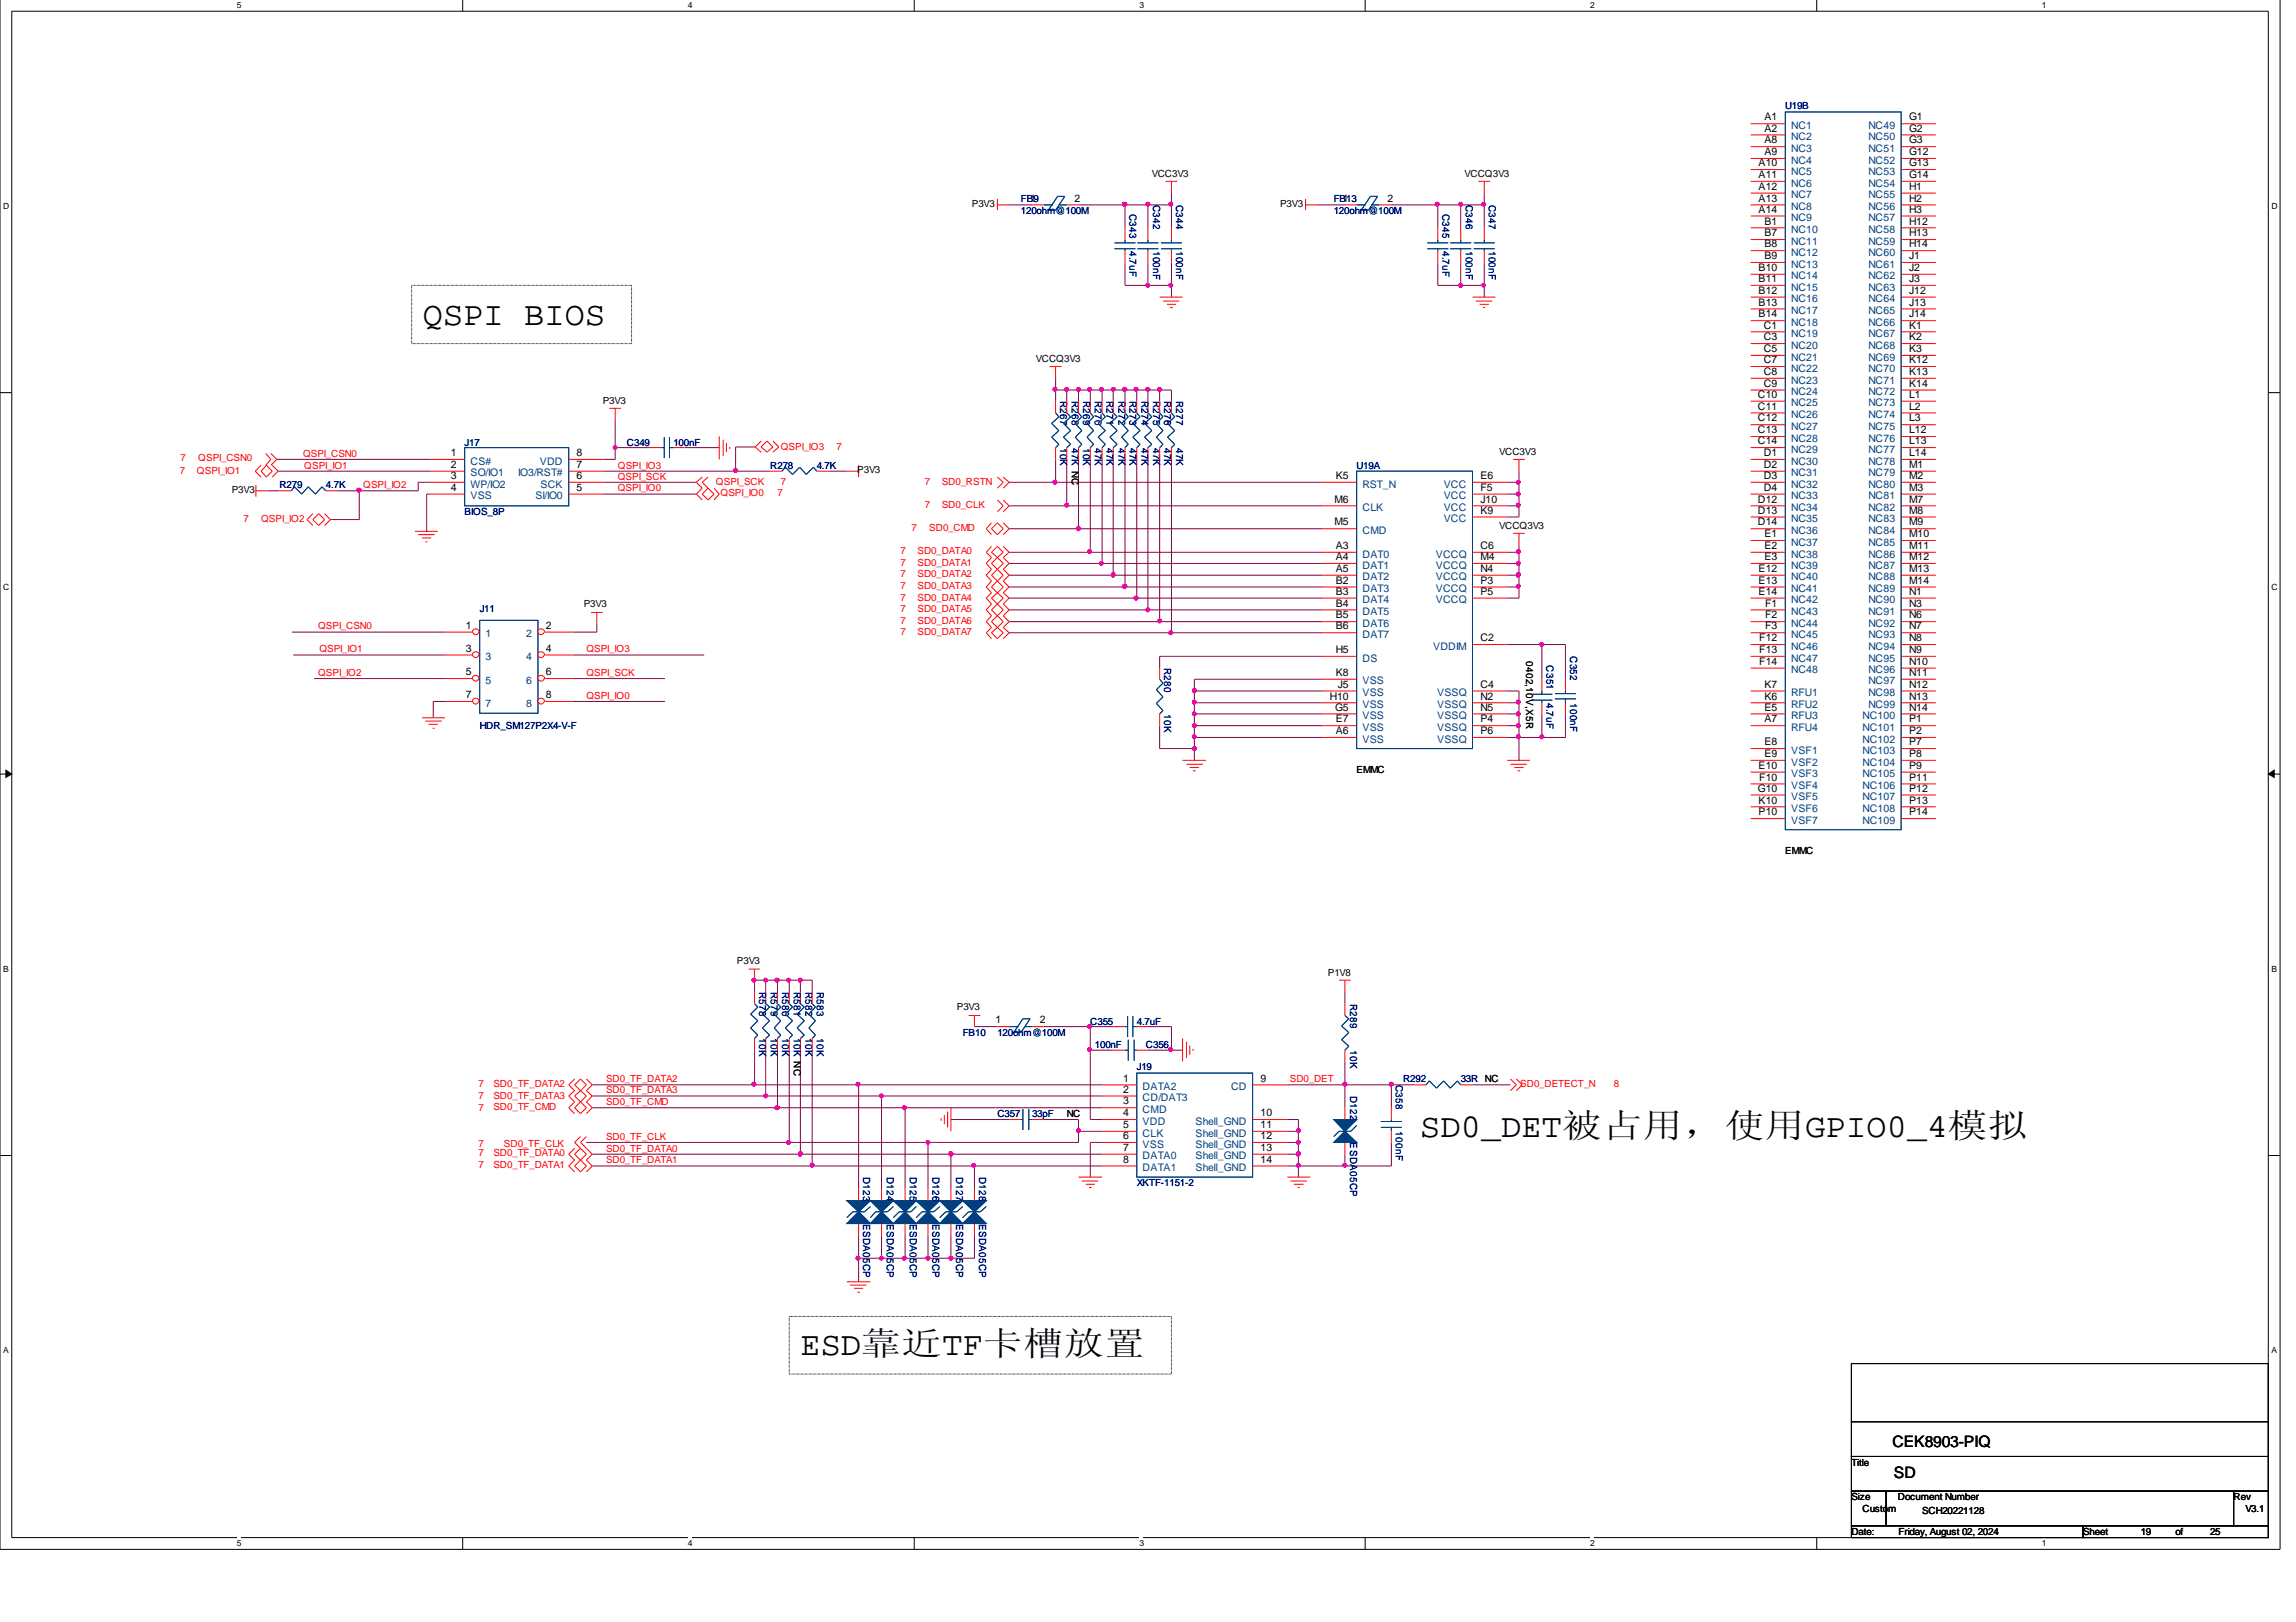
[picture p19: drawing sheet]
<svg xmlns="http://www.w3.org/2000/svg" width="297mm" height="210mm" viewBox="0 0 297 210" stroke-linecap="round" stroke-linejoin="round" font-family="sans-serif">
<defs><g id="words">
<g font-size="4.3">
<text x="54.7" y="42">QSPI BIOS</text>
<text x="183.7" y="147.1">SD0_DET被占用，使用GPIO0_4模拟</text>
<text x="103.5" y="175.4">ESD靠近TF卡槽放置</text>
</g>
<g font-size="2">
<text x="244.9" y="187.3">CEK8903-PIQ</text>
<text x="245" y="191.3">SD</text>
</g>
<g font-size="1.4">
<text x="228.3" y="15.6">A1</text>
<text x="228.3" y="17">A2</text>
<text x="247" y="15.6">G1</text>
<text x="247" y="17">G2</text>
<text x="227.5" y="21.5">A10</text>
<text x="227.5" y="23">A11</text>
<text x="228.3" y="18.6">A8</text>
<text x="228.3" y="20.1">A9</text>
<text x="247" y="18.6">G3</text>
<text x="247" y="20.1">G12</text>
<text x="247" y="21.5">G13</text>
<text x="247" y="23">G14</text>
<text x="133.3" y="26.1">1</text>
<text x="139" y="26.1">2</text>
<text x="179.5" y="26.1">2</text>
<text x="227.5" y="24.6">A12</text>
<text x="227.5" y="26.1">A13</text>
<text x="227.5" y="27.5">A14</text>
<text x="228.3" y="29.1">B1</text>
<text x="247" y="24.6">H1</text>
<text x="247" y="26.1">H2</text>
<text x="247" y="27.5">H3</text>
<text x="247" y="29.1">H12</text>
<text x="227.5" y="35.1">B10</text>
<text x="228.3" y="30.6">B7</text>
<text x="228.3" y="32">B8</text>
<text x="228.3" y="33.5">B9</text>
<text x="247" y="30.6">H13</text>
<text x="247" y="32">H14</text>
<text x="247" y="33.5">J1</text>
<text x="247" y="35.1">J2</text>
<text x="227.5" y="36.5">B11</text>
<text x="227.5" y="38">B12</text>
<text x="227.5" y="39.6">B13</text>
<text x="227.5" y="41.1">B14</text>
<text x="247" y="36.5">J3</text>
<text x="247" y="38">J12</text>
<text x="247" y="39.6">J13</text>
<text x="247" y="41.1">J14</text>
<text x="228.2" y="42.5">C1</text>
<text x="228.2" y="44">C3</text>
<text x="228.2" y="45.6">C5</text>
<text x="228.2" y="47">C7</text>
<text x="247" y="42.5">K1</text>
<text x="247" y="44">K2</text>
<text x="247" y="45.6">K3</text>
<text x="247" y="47">K12</text>
<text x="227.4" y="51.5">C10</text>
<text x="227.4" y="53">C11</text>
<text x="228.2" y="48.5">C8</text>
<text x="228.2" y="50.1">C9</text>
<text x="247" y="48.5">K13</text>
<text x="247" y="50.1">K14</text>
<text x="247" y="51.5">L1</text>
<text x="247" y="53">L2</text>
<text x="58.3" y="59">1</text>
<text x="74.6" y="59">8</text>
<text x="227.4" y="54.5">C12</text>
<text x="227.4" y="56.1">C13</text>
<text x="227.4" y="57.5">C14</text>
<text x="228.2" y="59">D1</text>
<text x="247" y="54.5">L3</text>
<text x="247" y="56.1">L12</text>
<text x="247" y="57.5">L13</text>
<text x="247" y="59">L14</text>
<text x="58.3" y="60.6">2</text>
<text x="58.3" y="62">3</text>
<text x="58.3" y="63.5">4</text>
<text x="74.6" y="63.5">5</text>
<text x="74.6" y="62">6</text>
<text x="74.6" y="60.6">7</text>
<text x="172.6" y="65">M6</text>
<text x="172.8" y="62">K5</text>
<text x="191.5" y="62">E6</text>
<text x="191.5" y="63.5">F5</text>
<text x="191.5" y="65">J10</text>
<text x="227.4" y="65">D12</text>
<text x="228.2" y="60.6">D2</text>
<text x="228.2" y="62">D3</text>
<text x="228.2" y="63.5">D4</text>
<text x="247" y="60.6">M1</text>
<text x="247" y="62">M2</text>
<text x="247" y="63.5">M3</text>
<text x="247" y="65">M7</text>
<text x="172.6" y="68">M5</text>
<text x="172.8" y="71">A3</text>
<text x="191.5" y="66.5">K9</text>
<text x="191.5" y="71">C6</text>
<text x="227.4" y="66.5">D13</text>
<text x="227.4" y="68">D14</text>
<text x="228.3" y="69.5">E1</text>
<text x="228.3" y="71">E2</text>
<text x="247" y="66.5">M8</text>
<text x="247" y="68">M9</text>
<text x="247" y="69.5">M10</text>
<text x="247" y="71">M11</text>
<text x="172.8" y="72.5">A4</text>
<text x="172.8" y="74">A5</text>
<text x="172.8" y="75.5">B2</text>
<text x="172.8" y="77">B3</text>
<text x="191.5" y="72.5">M4</text>
<text x="191.5" y="74">N4</text>
<text x="191.5" y="75.5">P3</text>
<text x="191.5" y="77">P5</text>
<text x="227.5" y="74">E12</text>
<text x="227.5" y="75.5">E13</text>
<text x="227.5" y="77">E14</text>
<text x="228.3" y="72.5">E3</text>
<text x="247" y="72.5">M12</text>
<text x="247" y="74">M13</text>
<text x="247" y="75.5">M14</text>
<text x="247" y="77">N1</text>
<text x="60.3" y="81.4">1</text>
<text x="70.6" y="81.4">2</text>
<text x="172.8" y="78.5">B4</text>
<text x="172.8" y="80">B5</text>
<text x="172.8" y="81.5">B6</text>
<text x="191.5" y="83">C2</text>
<text x="227.6" y="83">F12</text>
<text x="228.3" y="78.5">F1</text>
<text x="228.3" y="80">F2</text>
<text x="228.3" y="81.5">F3</text>
<text x="247" y="78.5">N3</text>
<text x="247" y="80">N6</text>
<text x="247" y="81.5">N7</text>
<text x="247" y="83">N8</text>
<text x="60.3" y="84.3">3</text>
<text x="60.3" y="87.4">5</text>
<text x="70.6" y="84.3">4</text>
<text x="70.6" y="87.4">6</text>
<text x="172.8" y="84.5">H5</text>
<text x="172.8" y="87.5">K8</text>
<text x="173.1" y="89">J5</text>
<text x="191.5" y="89">C4</text>
<text x="227.6" y="84.5">F13</text>
<text x="227.6" y="86">F14</text>
<text x="228.3" y="89">K7</text>
<text x="247" y="84.5">N9</text>
<text x="247" y="86">N10</text>
<text x="247" y="87.5">N11</text>
<text x="247" y="89">N12</text>
<text x="60.3" y="90.4">7</text>
<text x="70.6" y="90.4">8</text>
<text x="172" y="90.5">H10</text>
<text x="172.7" y="92">G5</text>
<text x="172.8" y="93.5">E7</text>
<text x="172.8" y="95">A6</text>
<text x="191.5" y="90.5">N2</text>
<text x="191.5" y="92">N5</text>
<text x="191.5" y="93.5">P4</text>
<text x="191.5" y="95">P6</text>
<text x="228.3" y="90.5">K6</text>
<text x="228.3" y="92">E5</text>
<text x="228.3" y="93.5">A7</text>
<text x="247" y="92">N14</text>
<text x="247" y="93.5">P1</text>
<text x="247" y="95">P2</text>
<text x="247" y="90.5">N13</text>
<text x="227.5" y="99.5">E10</text>
<text x="227.6" y="101">F10</text>
<text x="228.3" y="96.4">E8</text>
<text x="228.3" y="98">E9</text>
<text x="247" y="96.4">P7</text>
<text x="247" y="98">P8</text>
<text x="247" y="99.5">P9</text>
<text x="247" y="101">P11</text>
<text x="227.4" y="102.5">G10</text>
<text x="227.5" y="104">K10</text>
<text x="227.5" y="105.5">P10</text>
<text x="247" y="102.5">P12</text>
<text x="247" y="104">P13</text>
<text x="247" y="105.5">P14</text>
<text x="128.8" y="132.4">1</text>
<text x="134.5" y="132.4">2</text>
<text x="145.3" y="140">1</text>
<text x="145.3" y="141.4">2</text>
<text x="145.3" y="142.9">3</text>
<text x="163.1" y="140">9</text>
<text x="145.3" y="144.5">4</text>
<text x="145.3" y="146">5</text>
<text x="145.3" y="147.4">6</text>
<text x="145.3" y="148.9">7</text>
<text x="163.1" y="144.5">10</text>
<text x="163.1" y="146">11</text>
<text x="163.1" y="147.4">12</text>
<text x="163.1" y="148.9">13</text>
<text x="145.3" y="150.5">8</text>
<text x="163.1" y="150.5">14</text>
</g>
<g font-size="1.4" fill="#004080">
<text x="231.7" y="16.7">NC1</text>
<text x="241.7" y="16.7">NC49</text>
<text x="231.7" y="18.1">NC2</text>
<text x="231.7" y="19.7">NC3</text>
<text x="231.7" y="21.2">NC4</text>
<text x="231.7" y="22.6">NC5</text>
<text x="241.7" y="18.1">NC50</text>
<text x="241.7" y="19.7">NC51</text>
<text x="241.7" y="21.2">NC52</text>
<text x="241.7" y="22.6">NC53</text>
<text x="231.7" y="24.1">NC6</text>
<text x="231.7" y="25.7">NC7</text>
<text x="231.7" y="27.2">NC8</text>
<text x="231.7" y="28.6">NC9</text>
<text x="241.7" y="24.1">NC54</text>
<text x="241.7" y="25.7">NC55</text>
<text x="241.7" y="27.2">NC56</text>
<text x="241.7" y="28.6">NC57</text>
<text x="231.7" y="30.2">NC10</text>
<text x="231.7" y="31.7">NC11</text>
<text x="231.7" y="33.1">NC12</text>
<text x="231.7" y="34.6">NC13</text>
<text x="241.7" y="30.2">NC58</text>
<text x="241.7" y="31.7">NC59</text>
<text x="241.7" y="33.1">NC60</text>
<text x="241.7" y="34.6">NC61</text>
<text x="231.7" y="36.2">NC14</text>
<text x="231.7" y="37.6">NC15</text>
<text x="231.7" y="39.1">NC16</text>
<text x="231.7" y="40.7">NC17</text>
<text x="241.7" y="36.2">NC62</text>
<text x="241.7" y="37.6">NC63</text>
<text x="241.7" y="39.1">NC64</text>
<text x="241.7" y="40.7">NC65</text>
<text x="231.7" y="42.2">NC18</text>
<text x="231.7" y="43.6">NC19</text>
<text x="231.7" y="45.1">NC20</text>
<text x="231.7" y="46.7">NC21</text>
<text x="241.7" y="42.2">NC66</text>
<text x="241.7" y="43.6">NC67</text>
<text x="241.7" y="45.1">NC68</text>
<text x="241.7" y="46.7">NC69</text>
<text x="231.7" y="48.1">NC22</text>
<text x="231.7" y="49.6">NC23</text>
<text x="231.7" y="51.2">NC24</text>
<text x="231.7" y="52.6">NC25</text>
<text x="241.7" y="48.1">NC70</text>
<text x="241.7" y="49.6">NC71</text>
<text x="241.7" y="51.2">NC72</text>
<text x="241.7" y="52.6">NC73</text>
<text x="231.7" y="54.1">NC26</text>
<text x="231.7" y="55.6">NC27</text>
<text x="231.7" y="57.2">NC28</text>
<text x="231.7" y="58.6">NC29</text>
<text x="241.7" y="54.1">NC74</text>
<text x="241.7" y="55.6">NC75</text>
<text x="241.7" y="57.2">NC76</text>
<text x="241.7" y="58.6">NC77</text>
<text x="60.9" y="60.1">CS#</text>
<text x="60.9" y="61.7">SO/IO1</text>
<text x="60.9" y="63.1">WP/IO2</text>
<text x="60.9" y="64.6">VSS</text>
<text x="67.1" y="61.7">IO3/RST#</text>
<text x="69.3" y="64.6">SI/IO0</text>
<text x="69.8" y="60.1">VDD</text>
<text x="69.9" y="63.1">SCK</text>
<text x="176.3" y="63.1">RST_N</text>
<text x="186.8" y="63.1">VCC</text>
<text x="186.8" y="64.6">VCC</text>
<text x="231.7" y="60.1">NC30</text>
<text x="231.7" y="61.7">NC31</text>
<text x="231.7" y="63.1">NC32</text>
<text x="231.7" y="64.6">NC33</text>
<text x="241.7" y="60.1">NC78</text>
<text x="241.7" y="61.7">NC79</text>
<text x="241.7" y="63.1">NC80</text>
<text x="241.7" y="64.6">NC81</text>
<text x="176.3" y="66.1">CLK</text>
<text x="176.3" y="69.1">CMD</text>
<text x="186.8" y="66.1">VCC</text>
<text x="186.8" y="67.6">VCC</text>
<text x="231.7" y="66.1">NC34</text>
<text x="231.7" y="67.6">NC35</text>
<text x="231.7" y="69.1">NC36</text>
<text x="231.7" y="70.6">NC37</text>
<text x="241.7" y="66.1">NC82</text>
<text x="241.7" y="67.6">NC83</text>
<text x="241.7" y="69.1">NC84</text>
<text x="241.7" y="70.6">NC85</text>
<text x="176.3" y="72.2">DAT0</text>
<text x="176.3" y="73.6">DAT1</text>
<text x="176.3" y="75.1">DAT2</text>
<text x="176.3" y="76.6">DAT3</text>
<text x="185.8" y="72.2">VCCQ</text>
<text x="185.8" y="73.6">VCCQ</text>
<text x="185.8" y="75.1">VCCQ</text>
<text x="185.8" y="76.6">VCCQ</text>
<text x="231.7" y="72.2">NC38</text>
<text x="231.7" y="73.6">NC39</text>
<text x="231.7" y="75.1">NC40</text>
<text x="231.7" y="76.6">NC41</text>
<text x="241.7" y="72.2">NC86</text>
<text x="241.7" y="73.6">NC87</text>
<text x="241.7" y="75.1">NC88</text>
<text x="241.7" y="76.6">NC89</text>
<text x="62.8" y="82.5">1</text>
<text x="68.1" y="82.5">2</text>
<text x="176.3" y="78.1">DAT4</text>
<text x="176.3" y="79.6">DAT5</text>
<text x="176.3" y="81.1">DAT6</text>
<text x="176.3" y="82.6">DAT7</text>
<text x="185.8" y="78.1">VCCQ</text>
<text x="231.7" y="78.1">NC42</text>
<text x="231.7" y="79.6">NC43</text>
<text x="231.7" y="81.1">NC44</text>
<text x="231.7" y="82.6">NC45</text>
<text x="241.7" y="78.1">NC90</text>
<text x="241.7" y="79.6">NC91</text>
<text x="241.7" y="81.1">NC92</text>
<text x="241.7" y="82.6">NC93</text>
<text x="62.8" y="85.4">3</text>
<text x="62.8" y="88.5">5</text>
<text x="68.1" y="85.4">4</text>
<text x="68.1" y="88.5">6</text>
<text x="176.3" y="85.6">DS</text>
<text x="176.3" y="88.6">VSS</text>
<text x="185.4" y="84.1">VDDIM</text>
<text x="231.7" y="84.1">NC46</text>
<text x="231.7" y="85.6">NC47</text>
<text x="231.7" y="87.1">NC48</text>
<text x="241.7" y="84.1">NC94</text>
<text x="241.7" y="85.6">NC95</text>
<text x="241.7" y="87.1">NC96</text>
<text x="241.7" y="88.6">NC97</text>
<text x="62.8" y="91.5">7</text>
<text x="68.1" y="91.5">8</text>
<text x="176.3" y="90.1">VSS</text>
<text x="176.3" y="91.6">VSS</text>
<text x="176.3" y="93.1">VSS</text>
<text x="176.3" y="94.6">VSS</text>
<text x="185.9" y="90.1">VSSQ</text>
<text x="185.9" y="91.6">VSSQ</text>
<text x="185.9" y="93.1">VSSQ</text>
<text x="185.9" y="94.6">VSSQ</text>
<text x="231.7" y="90.1">RFU1</text>
<text x="231.7" y="91.6">RFU2</text>
<text x="231.7" y="93.1">RFU3</text>
<text x="231.7" y="94.6">RFU4</text>
<text x="241" y="93.1">NC100</text>
<text x="241" y="94.6">NC101</text>
<text x="241.7" y="90.1">NC98</text>
<text x="241.7" y="91.6">NC99</text>
<text x="176.3" y="96.1">VSS</text>
<text x="185.9" y="96.1">VSSQ</text>
<text x="231.7" y="97.6">VSF1</text>
<text x="231.7" y="99.1">VSF2</text>
<text x="231.7" y="100.6">VSF3</text>
<text x="241" y="96.1">NC102</text>
<text x="241" y="97.6">NC103</text>
<text x="241" y="99.1">NC104</text>
<text x="241" y="100.6">NC105</text>
<text x="231.7" y="102.1">VSF4</text>
<text x="231.7" y="103.6">VSF5</text>
<text x="231.7" y="105.1">VSF6</text>
<text x="231.7" y="106.6">VSF7</text>
<text x="241" y="102.1">NC106</text>
<text x="241" y="103.6">NC107</text>
<text x="241" y="105.1">NC108</text>
<text x="241" y="106.6">NC109</text>
<text x="147.8" y="141.1">DATA2</text>
<text x="147.8" y="142.5">CD/DAT3</text>
<text x="159.3" y="141.1">CD</text>
<text x="147.8" y="144">CMD</text>
<text x="147.8" y="145.6">VDD</text>
<text x="147.8" y="147.1">CLK</text>
<text x="147.8" y="148.5">VSS</text>
<text x="154.7" y="145.6">Shell_GND</text>
<text x="154.7" y="147.1">Shell_GND</text>
<text x="154.7" y="148.5">Shell_GND</text>
<text x="147.8" y="150">DATA0</text>
<text x="147.8" y="151.6">DATA1</text>
<text x="154.7" y="150">Shell_GND</text>
<text x="154.7" y="151.6">Shell_GND</text>
</g>
<g font-size="1.3" fill="#000080">
<text x="231" y="14.2">U19B</text>
<text x="132.1" y="26.2">FB9</text>
<text x="132.1" y="27.7">120ohm@100M</text>
<text x="146.1" y="27.7" transform="rotate(90 146.1 27.7)">C343</text>
<text x="149.2" y="26.5" transform="rotate(90 149.2 26.5)">C342</text>
<text x="152.1" y="26.5" transform="rotate(90 152.1 26.5)">C344</text>
<text x="172.6" y="26.2">FB113</text>
<text x="172.6" y="27.7">120ohm@100M</text>
<text x="172.6" y="26.2">FB13</text>
<text x="186.6" y="27.7" transform="rotate(90 186.6 27.7)">C345</text>
<text x="189.7" y="26.5" transform="rotate(90 189.7 26.5)">C346</text>
<text x="192.6" y="26.5" transform="rotate(90 192.6 26.5)">C347</text>
<text x="146.1" y="32.4" transform="rotate(90 146.1 32.4)">4.7uF</text>
<text x="149.2" y="32.4" transform="rotate(90 149.2 32.4)">100nF</text>
<text x="152.1" y="32.4" transform="rotate(90 152.1 32.4)">100nF</text>
<text x="186.6" y="32.4" transform="rotate(90 186.6 32.4)">4.7uF</text>
<text x="189.7" y="32.4" transform="rotate(90 189.7 32.4)">100nF</text>
<text x="192.6" y="32.4" transform="rotate(90 192.6 32.4)">100nF</text>
<text x="137.2" y="51.9" transform="rotate(90 137.2 51.9)">R267</text>
<text x="138.7" y="51.9" transform="rotate(90 138.7 51.9)">R268</text>
<text x="140.1" y="51.9" transform="rotate(90 140.1 51.9)">R269</text>
<text x="141.6" y="51.9" transform="rotate(90 141.6 51.9)">R270</text>
<text x="143.2" y="51.9" transform="rotate(90 143.2 51.9)">R271</text>
<text x="144.7" y="51.9" transform="rotate(90 144.7 51.9)">R272</text>
<text x="146.1" y="51.9" transform="rotate(90 146.1 51.9)">R273</text>
<text x="147.7" y="51.9" transform="rotate(90 147.7 51.9)">R274</text>
<text x="149.2" y="51.9" transform="rotate(90 149.2 51.9)">R275</text>
<text x="150.6" y="51.9" transform="rotate(90 150.6 51.9)">R276</text>
<text x="152.1" y="51.9" transform="rotate(90 152.1 51.9)">R277</text>
<text x="60.1" y="57.7">J17</text>
<text x="81.1" y="57.7">C349</text>
<text x="87.1" y="57.7">100nF</text>
<text x="137.2" y="57.9" transform="rotate(90 137.2 57.9)">10K</text>
<text x="138.7" y="57.9" transform="rotate(90 138.7 57.9)">47K NC</text>
<text x="140.1" y="57.9" transform="rotate(90 140.1 57.9)">10K</text>
<text x="141.6" y="57.9" transform="rotate(90 141.6 57.9)">47K</text>
<text x="143.2" y="57.9" transform="rotate(90 143.2 57.9)">47K</text>
<text x="144.7" y="57.9" transform="rotate(90 144.7 57.9)">47K</text>
<text x="146.1" y="57.9" transform="rotate(90 146.1 57.9)">47K</text>
<text x="147.7" y="57.9" transform="rotate(90 147.7 57.9)">47K</text>
<text x="149.2" y="57.9" transform="rotate(90 149.2 57.9)">47K</text>
<text x="150.6" y="57.9" transform="rotate(90 150.6 57.9)">47K</text>
<text x="152.1" y="57.9" transform="rotate(90 152.1 57.9)">47K</text>
<text x="36.2" y="63.2">R279</text>
<text x="42.2" y="63.2">4.7K</text>
<text x="99.7" y="60.6">R278</text>
<text x="105.7" y="60.6">4.7K</text>
<text x="175.5" y="60.6">U19A</text>
<text x="60.1" y="66.6">BIOS_8P</text>
<text x="62.1" y="79.2">J11</text>
<text x="150.6" y="86.5" transform="rotate(90 150.6 86.5)">R280</text>
<text x="200.1" y="86.1" transform="rotate(90 200.1 86.1)">C351</text>
<text x="203.1" y="84.9" transform="rotate(90 203.1 84.9)">C352</text>
<text x="62.1" y="94.3">HDR_SM127P2X4-V-F</text>
<text x="150.6" y="92.4" transform="rotate(90 150.6 92.4)">10K</text>
<text x="200.1" y="90.9" transform="rotate(90 200.1 90.9)">4.7uF</text>
<text x="203.1" y="90.9" transform="rotate(90 203.1 90.9)">100nF</text>
<text x="98.2" y="128.4" transform="rotate(90 98.2 128.4)">R578</text>
<text x="99.7" y="128.4" transform="rotate(90 99.7 128.4)">R579</text>
<text x="101.2" y="128.4" transform="rotate(90 101.2 128.4)">R580</text>
<text x="102.7" y="128.4" transform="rotate(90 102.7 128.4)">R581</text>
<text x="104.2" y="128.4" transform="rotate(90 104.2 128.4)">R582</text>
<text x="105.7" y="128.4" transform="rotate(90 105.7 128.4)">R583</text>
<text x="174.7" y="129.9" transform="rotate(90 174.7 129.9)">R289</text>
<text x="98.2" y="134.4" transform="rotate(90 98.2 134.4)">10K</text>
<text x="99.7" y="134.4" transform="rotate(90 99.7 134.4)">10K</text>
<text x="101.2" y="134.4" transform="rotate(90 101.2 134.4)">10K</text>
<text x="102.7" y="134.4" transform="rotate(90 102.7 134.4)">10K NC</text>
<text x="104.2" y="134.4" transform="rotate(90 104.2 134.4)">10K</text>
<text x="105.7" y="134.4" transform="rotate(90 105.7 134.4)">10K</text>
<text x="124.5" y="134">FB10</text>
<text x="129" y="134">120ohm@100M</text>
<text x="141.1" y="132.6">C355</text>
<text x="141.6" y="135.6">100nF</text>
<text x="147.1" y="132.6">4.7uF</text>
<text x="148.3" y="135.6">C356</text>
<text x="174.7" y="135.9" transform="rotate(90 174.7 135.9)">10K</text>
<text x="147.1" y="138.5">J19</text>
<text x="174.7" y="141.8" transform="rotate(90 174.7 141.8)">D122</text>
<text x="180.6" y="140.4" transform="rotate(90 180.6 140.4)">C358</text>
<text x="181.5" y="140.1">R292</text>
<text x="189" y="140.1">33R NC</text>
<text x="129" y="144.5">C357</text>
<text x="133.5" y="144.5">33pF</text>
<text x="174.7" y="147.8" transform="rotate(90 174.7 147.8)">ESDA05CP</text>
<text x="180.6" y="146.4" transform="rotate(90 180.6 146.4)">100nF</text>
<text x="111.7" y="152.3" transform="rotate(90 111.7 152.3)">D123</text>
<text x="114.7" y="152.3" transform="rotate(90 114.7 152.3)">D124</text>
<text x="117.7" y="152.3" transform="rotate(90 117.7 152.3)">D125</text>
<text x="120.6" y="152.3" transform="rotate(90 120.6 152.3)">D126</text>
<text x="123.7" y="152.3" transform="rotate(90 123.7 152.3)">D127</text>
<text x="126.7" y="152.3" transform="rotate(90 126.7 152.3)">D128</text>
<text x="147.1" y="153.5">XKTF-1151-2</text>
<text x="111.7" y="158.3" transform="rotate(90 111.7 158.3)">ESDA05CP</text>
<text x="114.7" y="158.3" transform="rotate(90 114.7 158.3)">ESDA05CP</text>
<text x="117.7" y="158.3" transform="rotate(90 117.7 158.3)">ESDA05CP</text>
<text x="120.6" y="158.3" transform="rotate(90 120.6 158.3)">ESDA05CP</text>
<text x="123.7" y="158.3" transform="rotate(90 123.7 158.3)">ESDA05CP</text>
<text x="126.7" y="158.3" transform="rotate(90 126.7 158.3)">ESDA05CP</text>
</g>
<g font-size="1.3">
<text x="149" y="22.9">VCC3V3</text>
<text x="189.5" y="22.9">VCCQ3V3</text>
<text x="125.7" y="26.8">P3V3</text>
<text x="165.6" y="26.8">P3V3</text>
<text x="134" y="46.8">VCCQ3V3</text>
<text x="78" y="52.3">P3V3</text>
<text x="194" y="58.9">VCC3V3</text>
<text x="30" y="63.8">P3V3</text>
<text x="110.9" y="61.2">P3V3</text>
<text x="194" y="68.4">VCCQ3V3</text>
<text x="75.5" y="78.6">P3V3</text>
<text x="197.4" y="85.5" transform="rotate(90 197.4 85.5)">0402,10V,X5R</text>
<text x="175.5" y="100.1">EMMC</text>
<text x="231" y="110.5">EMMC</text>
<text x="95.3" y="124.8">P3V3</text>
<text x="123.8" y="130.7">P3V3</text>
<text x="171.8" y="126.3">P1V8</text>
<text x="138" y="144.5">NC</text>
<text x="239.5" y="189.7">Title</text>
<text x="239.5" y="194.2">Size</text>
<text x="241" y="195.7">Custom</text>
<text x="245.5" y="194.2">Document Number</text>
<text x="248.7" y="195.9">SCH20221128</text>
<text x="289" y="194.2">Rev</text>
<text x="290.5" y="195.7">V3.1</text>
<text x="239.5" y="198.6">Date:</text>
<text x="245.6" y="198.6">Friday, August 02, 2024</text>
<text x="269.5" y="198.6">Sheet</text>
<text x="276.9" y="198.6">19</text>
<text x="281.4" y="198.6">of</text>
<text x="285.9" y="198.6">25</text>
</g>
<g font-size="1.3" fill="#f00">
<text x="23.4" y="59.7">7</text>
<text x="25.7" y="59.7">QSPI_CSN0</text>
<text x="39.2" y="59.1">QSPI_CSN0</text>
<text x="101" y="58.3">QSPI_IO3</text>
<text x="108.2" y="58.3">7</text>
<text x="23.3" y="61.4">7</text>
<text x="25.5" y="61.4">QSPI_IO1</text>
<text x="39.4" y="60.6">QSPI_IO1</text>
<text x="47" y="63.2">QSPI_IO2</text>
<text x="79.9" y="60.6">QSPI_IO3</text>
<text x="79.9" y="62.1">QSPI_SCK</text>
<text x="79.9" y="63.6">QSPI_IO0</text>
<text x="92.6" y="62.8">QSPI_SCK</text>
<text x="93.2" y="64.2">QSPI_IO0</text>
<text x="100.6" y="64.2">7</text>
<text x="101" y="62.8">7</text>
<text x="119.6" y="62.8">7</text>
<text x="119.6" y="65.7">7</text>
<text x="121.8" y="62.8">SD0_RSTN</text>
<text x="121.8" y="65.7">SD0_CLK</text>
<text x="31.5" y="67.5">7</text>
<text x="33.8" y="67.5">QSPI_IO2</text>
<text x="116.5" y="71.7">7</text>
<text x="117.9" y="68.8">7</text>
<text x="118.7" y="71.7">SD0_DATA0</text>
<text x="120.2" y="68.8">SD0_CMD</text>
<text x="116.5" y="73.3">7</text>
<text x="116.5" y="74.7">7</text>
<text x="116.5" y="76.2">7</text>
<text x="116.5" y="77.7">7</text>
<text x="118.7" y="73.3">SD0_DATA1</text>
<text x="118.7" y="74.7">SD0_DATA2</text>
<text x="118.7" y="76.2">SD0_DATA3</text>
<text x="118.7" y="77.7">SD0_DATA4</text>
<text x="41.1" y="81.5">QSPI_CSN0</text>
<text x="116.5" y="79.2">7</text>
<text x="116.5" y="80.7">7</text>
<text x="116.5" y="82.2">7</text>
<text x="118.7" y="79.2">SD0_DATA5</text>
<text x="118.7" y="80.7">SD0_DATA6</text>
<text x="118.7" y="82.2">SD0_DATA7</text>
<text x="41.1" y="87.5">QSPI_IO2</text>
<text x="41.3" y="84.4">QSPI_IO1</text>
<text x="75.9" y="84.4">QSPI_IO3</text>
<text x="75.9" y="87.5">QSPI_SCK</text>
<text x="75.9" y="90.4">QSPI_IO0</text>
<text x="61.9" y="143.8">7</text>
<text x="61.9" y="140.6">7</text>
<text x="61.9" y="142.2">7</text>
<text x="63.8" y="143.7">SD0_TF_CMD</text>
<text x="63.8" y="140.6">SD0_TF_DATA2</text>
<text x="63.8" y="142.2">SD0_TF_DATA3</text>
<text x="78.4" y="140.1">SD0_TF_DATA2</text>
<text x="78.4" y="143">SD0_TF_CMD</text>
<text x="78.4" y="141.5">SD0_TF_DATA3</text>
<text x="166.9" y="140.1">SD0_DET</text>
<text x="196.7" y="140.6">SD0_DETECT_N</text>
<text x="208.8" y="140.6">8</text>
<text x="61.9" y="148.4">7</text>
<text x="61.9" y="149.6">7</text>
<text x="63.8" y="149.6">SD0_TF_DATA0</text>
<text x="65.2" y="148.4">SD0_TF_CLK</text>
<text x="78.4" y="149">SD0_TF_DATA0</text>
<text x="78.4" y="147.5">SD0_TF_CLK</text>
<text x="61.9" y="151.1">7</text>
<text x="63.8" y="151.1">SD0_TF_DATA1</text>
<text x="78.4" y="150.6">SD0_TF_DATA1</text>
</g>
<g font-size="1.1">
<text x="30.6" y="1">5</text>
<text x="89" y="1">4</text>
<text x="147.4" y="1">3</text>
<text x="205.7" y="1">2</text>
<text x="264.2" y="1">1</text>
<text x=".4" y="27">D</text>
<text x="293.9" y="27">D</text>
<text x=".4" y="76.4">C</text>
<text x="293.9" y="76.4">C</text>
<text x=".4" y="125.7">B</text>
<text x="293.9" y="125.7">B</text>
<text x=".4" y="175.1">A</text>
<text x="293.9" y="175.1">A</text>
<text x="30.6" y="200.1">5</text>
<text x="89" y="200.1">4</text>
<text x="147.4" y="200.1">3</text>
<text x="205.7" y="200.1">2</text>
<text x="264.2" y="200.1">1</text>
</g>
</g></defs>
<path d="M0 -.1v200.6h295v-200.6M1.5 1.5h292v197.5h-292z" fill="none" stroke="#000" stroke-width=".13"/>
<g fill="#fff">
<path d="M30.6 -.1h.6v1.4h-.6z"/>
<path d="M30.6 199h.6v1.3h-.6z"/>
</g>
<path d="M59.9 -.1v1.6M59.9 199v1.5" fill="none" stroke="#000" stroke-width=".13"/>
<g fill="#fff">
<path d="M89 -.1h.5v1.4h-.5z"/>
<path d="M89 199h.5v1.3h-.5z"/>
</g>
<path d="M118.3 -.1v1.6M118.3 199v1.5" fill="none" stroke="#000" stroke-width=".13"/>
<g fill="#fff">
<path d="M147.4 -.1h.5v1.4h-.5z"/>
<path d="M147.4 199h.5v1.3h-.5z"/>
</g>
<path d="M176.6 -.1v1.6M176.6 199v1.5" fill="none" stroke="#000" stroke-width=".13"/>
<g fill="#fff">
<path d="M205.7 -.1h.5v1.4h-.5z"/>
<path d="M205.7 199h.5v1.3h-.5z"/>
</g>
<path d="M235 -.1v1.6M235 199v1.5" fill="none" stroke="#000" stroke-width=".13"/>
<g fill="#fff">
<path d="M264.2 -.1h.5v1.4h-.5z"/>
<path d="M264.2 199h.5v1.3h-.5z"/>
<path d="M.4 25.9h.6v1.4h-.6z"/>
<path d="M293.9 25.9h.6v1.4h-.6z"/>
<path d="M.4 75.3h.6v1.3h-.6z"/>
<path d="M293.9 75.3h.6v1.3h-.6z"/>
</g>
<path d="M0 50.8h1.5M293.5 50.8h1.5" fill="none" stroke="#000" stroke-width=".13"/>
<g fill="#fff">
<path d="M.4 124.6h.6v1.4h-.6z"/>
<path d="M293.9 124.6h.6v1.4h-.6z"/>
</g>
<path d="M0 100.2h1.5M293.5 100.2h1.5" fill="none" stroke="#000" stroke-width=".13"/>
<g fill="#000" stroke="#000" stroke-width=".13">
<path d="M.8 99.7l.7 .5-.7 .4z" fill-rule="evenodd"/>
<path d="M293.5 100.2l.7-.5v.9z" fill-rule="evenodd"/>
</g>
<g fill="#fff">
<path d="M.4 174h.7v1.4h-.7z"/>
<path d="M293.9 174h.7v1.4h-.7z"/>
</g>
<path d="M0 149.5h1.5M293.5 149.5h1.5M239.5 184h54v4.5h-54zM239.5 188.5h54v4.5h-54zM239.5 193h4.5v4.5h-4.5zM239.5 197.5h30v1.5h-30zM239.5 184v-7.5h54v7.5M244 193h45v4.5h-45zM269.5 197.5h24v1.5h-24zM289 193h4.5v4.5h-4.5z" fill="none" stroke="#000" stroke-width=".13"/>
<path d="M53.3 36.9h28.4v7.6h-28.4zM102.1 170.4h49.5v7.4h-49.5z" fill="none" stroke="#000" stroke-width=".13" stroke-dasharray=".1 .1 .1 .1 .1 .1 .1 .1" stroke-linecap="butt"/>
<g fill="none" stroke="#800040" stroke-width=".13">
<path d="M130.6 26.5h2.9M139.5 26.5h12.1M145.5 26.5v3M145.5 34v2.9h6.1M148.5 26.5v3M148.5 34v2.9M151.6 25v4.5M151.6 34v4.5M170.4 26.5h3.6M180 26.5h12M186 34v2.9h6M186 26.5v3"/>
<path d="M189 26.5v3M189 34v2.9M192 25v4.5M192 34v4.5M35.8 59.5h19.8M79.6 54.4v5.1h-1.5M79.6 57.9h4.5M88.6 57.9h4.4M97.7 57.8h-2.5v3.2M136.6 50.5h15v1.4M136.6 49v2.9M136.6 59.5v2.9"/>
<path d="M138 50.5v1.4M138 59.5v6M139.5 50.5v1.4M139.5 59.5v8.9M141.1 50.5v1.4M141.1 59.5v12M142.6 50.5v1.4M142.6 59.5v13.4M144 50.5v1.4M144 59.5v14.9M145.5 50.5v1.4M145.5 59.5v16.5"/>
<path d="M147.1 50.5v1.4M147.1 59.5v17.9M148.5 50.5v1.4M148.5 59.5v19.4M150 50.5v1.4M150 59.5v20.9M151.6 59.5v22.4M34.6 63.5h1.6M36 61h19.6M46.5 63.5v3.7h-3.7M55.6 62.4h-1.5v1.1h-10.5M55.6 63.9h-.4v4.9"/>
<path d="M78.1 62.4h12M78.1 61h21.6M78.1 63.9h12M107.2 61h2.4M130.6 62.4h40.4M130.6 76h40.4M130.6 74.4h40.4M130.6 72.9h40.4M130.6 71.5h40.4M130.6 78.9h40.4M130.6 77.4h40.4M130.6 68.4h40.4"/>
<path d="M130.6 65.5h40.4M195 62.4h1.5M195 76h1.5M195 74.4h1.5M195 72.9h1.5M195 71.5h1.5M195 63.9h1.5M195 65.5h1.5M196.5 70.5v6.9h-1.5M196.5 61v5.9h-1.5M37.8 81.8h19.8M37.9 84.8h19.7"/>
<path d="M40.6 87.8h17M57.6 90.8h-1.6v2.1M74.1 84.8h17M74.1 87.8h11.9M74.1 90.8h11.9M77.2 80.7v1.1h-3.1M130.6 80.4h40.4M130.6 81.9h40.4M150 93.9v3h4.5M154.5 89.4h16.5M154.5 90.9h16.5M154.5 92.4h16.5"/>
<path d="M154.5 93.9h16.5M154.5 95.4h16.5M171 84.9h-21v1.6M171 87.9h-16.5v10.5M195 89.4h1.5v9M195 90.9h1.5M195 92.4h1.5M195 93.9h1.5M195 83.4h7.5v4.5M199.5 83.4v4.5M199.5 92.4v3M202.5 92.4v3h-7.5"/>
<path d="M97.6 128.4v-1.6h7.5v1.6M97.6 135.9v4.5M99.1 126.8v1.6M99.1 135.9v5.9M100.6 126.8v1.6M100.6 135.9v7.5M102.1 126.8v1.6M102.1 135.9v11.9M103.5 126.8v1.6M103.5 135.9v13.5M105.1 135.9v15M126.1 132.9h2.9"/>
<path d="M135 132.9h9M141.1 132.9v12h1.5M141.1 135.9h2.9M148.5 132.9h3.1v3M148.5 135.9h4.5M174 128.4v1.5M174 137.3v6.1M76.6 140.4h66M76.6 149.4h66M76.6 150.9h66M76.6 141.8h66M76.6 143.4h66"/>
<path d="M111.1 140.4v13.5M111.1 159.9v6M114 141.8v12.1M114 159.9v2.9M117.1 143.4v10.5M117.1 159.9v2.9M120.1 147.8v6.1M120.1 159.9v2.9M123 149.4v4.5M123 159.9v2.9M123 144.9h7.6M126.1 150.9v3"/>
<path d="M126.1 159.9v2.9h-15M135 144.9h4.5v2.9h-63.6M139.5 146.4h3.1M142.6 147.8h-1.5v4.5M166.5 140.4h16.5M166.5 146.4h1.5M166.5 149.4h1.5M166.5 147.8h1.5M166.5 144.9h1.5v7.4M174 149.4v1.5M180 147.8v3.1h-13.5M180 140.4v3"/>
<path d="M190.5 140.4h4.9"/>
</g>
<g fill="#f0f" stroke="#f0f" stroke-width=".13">
<path d="M142.4 72.7h.3v.2l-.2 .3-.2-.1-.1-.2z" fill-rule="evenodd"/>
<path d="M140.7 71.2l.3-.1 .1 .1 .1 .2-.2 .2-.2-.1z" fill-rule="evenodd"/>
<path d="M140.7 132.7l.3-.1 .1 .1 .1 .2-.2 .2-.2-.1z" fill-rule="evenodd"/>
<path d="M97.4 140.1h.3l.1 .2-.3 .3-.2-.1v-.2z" fill-rule="evenodd"/>
<path d="M139.3 146.2l.2-.1h.2l.1 .2-.3 .3-.2-.1z" fill-rule="evenodd"/>
<path d="M104.9 150.6h.3l.1 .2-.2 .3-.2-.1-.1-.2z" fill-rule="evenodd"/>
<path d="M110.9 140.1h.3l.1 .2-.3 .3-.2-.1-.1-.2z" fill-rule="evenodd"/>
<path d="M113.8 141.7l.2-.1h.2l.1 .2-.3 .3-.1-.1z" fill-rule="evenodd"/>
<path d="M116.8 143.2l.2-.1 .2 .1 .1 .2-.3 .2-.2-.1z" fill-rule="evenodd"/>
<path d="M119.9 147.6l.3 .1 .1 .1-.2 .3-.2-.1-.1-.2z" fill-rule="evenodd"/>
<path d="M110.9 162.6h.3l.1 .2-.3 .3-.2-.1-.1-.2z" fill-rule="evenodd"/>
<path d="M122.9 162.6h.3l.1 .2-.3 .3-.2-.1v-.2z" fill-rule="evenodd"/>
<path d="M119.9 162.6h.3l.1 .2-.2 .3-.2-.1-.1-.2z" fill-rule="evenodd"/>
<path d="M116.8 162.7l.2-.1h.2l.1 .2-.3 .3-.2-.1z" fill-rule="evenodd"/>
<path d="M113.9 162.6h.3l.1 .2-.3 .3-.1-.1-.1-.2z" fill-rule="evenodd"/>
<path d="M97.4 126.6l.3 .1 .1 .1-.3 .3-.2-.1v-.2z" fill-rule="evenodd"/>
<path d="M100.4 126.6a.29 .29 0 0 1 .3 0 .29 .29 0 0 1 .1 .3l-.3 .2-.2-.1-.1-.2z" fill-rule="evenodd"/>
<path d="M98.8 126.7l.3-.1 .1 .1 .1 .1-.2 .3-.2-.1z" fill-rule="evenodd"/>
<path d="M101.9 126.6l.3 .1 .1 .1-.3 .3-.2-.1v-.2z" fill-rule="evenodd"/>
<path d="M103.3 126.7l.2-.1 .2 .1 .1 .1-.3 .3-.1-.1z" fill-rule="evenodd"/>
<path d="M179.8 140.2l.2-.1h.2l.1 .2-.3 .3-.2-.1z" fill-rule="evenodd"/>
<path d="M173.8 140.1h.3l.1 .2-.2 .3-.2-.1-.1-.2z" fill-rule="evenodd"/>
<path d="M100.4 143.1a.29 .29 0 0 1 .3 0 .29 .29 0 0 1 .1 .4l-.3 .1-.2-.1-.1-.1z" fill-rule="evenodd"/>
<path d="M101.9 147.6l.3 .1 .1 .1-.3 .3-.2-.1v-.2z" fill-rule="evenodd"/>
<path d="M98.8 141.7l.3-.1h.1l.1 .2-.2 .3-.2-.1z" fill-rule="evenodd"/>
<path d="M151.3 135.6h.3l.1 .2-.2 .3-.2-.1-.1-.2z" fill-rule="evenodd"/>
<path d="M140.8 135.6h.3l.1 .2-.2 .3-.2-.1-.1-.2z" fill-rule="evenodd"/>
<path d="M125.8 150.7l.2-.1h.1l.1 .2-.2 .3-.2-.1z" fill-rule="evenodd"/>
<path d="M167.8 146.1h.3l.1 .2-.2 .3-.2-.1-.1-.2z" fill-rule="evenodd"/>
<path d="M167.8 147.6l.3 .1 .1 .1-.2 .3-.2-.1-.1-.2z" fill-rule="evenodd"/>
<path d="M167.8 150.6h.3l.1 .2-.2 .3-.2-.1-.1-.2z" fill-rule="evenodd"/>
<path d="M173.8 150.6h.3l.1 .2-.2 .3-.2-.1-.1-.2z" fill-rule="evenodd"/>
<path d="M79.4 57.8l.2-.1h.1l.1 .2-.2 .3-.2-.1z" fill-rule="evenodd"/>
<path d="M46.3 63.2a.29 .29 0 0 1 .3 0 .29 .29 0 0 1 .1 .3l-.3 .2-.2-.1-.1-.2z" fill-rule="evenodd"/>
<path d="M94.9 60.7l.3-.1 .1 .1 .1 .2-.2 .2-.2-.1z" fill-rule="evenodd"/>
<path d="M196.3 62.2h.3l.1 .2-.3 .3-.2-.1v-.2z" fill-rule="evenodd"/>
<path d="M196.3 75.6l.3 .1 .1 .2-.3 .2-.2-.1v-.1z" fill-rule="evenodd"/>
<path d="M196.2 71.2l.2-.1 .2 .1 .1 .2-.3 .2-.2-.1z" fill-rule="evenodd"/>
<path d="M196.3 72.7h.3l.1 .2-.3 .3-.2-.1v-.2z" fill-rule="evenodd"/>
<path d="M145.3 75.6a.29 .29 0 0 1 .3 .1 .29 .29 0 0 1 .1 .3l-.2 .1-.2-.1-.1-.1z" fill-rule="evenodd"/>
<path d="M146.8 77.2h.3l.1 .2-.2 .3-.2-.1-.1-.2z" fill-rule="evenodd"/>
<path d="M151.3 81.7h.3l.1 .2-.2 .2-.2-.1-.1-.1z" fill-rule="evenodd"/>
<path d="M149.8 50.2l.2-.1 .2 .1 .1 .2-.3 .2-.2-.1z" fill-rule="evenodd"/>
<path d="M140.7 50.2l.3-.1 .1 .1 .1 .2-.2 .2-.2-.1z" fill-rule="evenodd"/>
<path d="M139.3 50.2l.2-.1 .2 .1 .1 .2-.3 .2-.2-.1z" fill-rule="evenodd"/>
<path d="M137.8 50.2l.2-.1 .2 .1 .1 .2-.3 .2-.2-.1z" fill-rule="evenodd"/>
<path d="M143.8 50.2l.2-.1 .2 .1 .1 .2-.3 .2-.2-.1z" fill-rule="evenodd"/>
<path d="M142.3 50.2l.2-.1 .2 .1v.2l-.2 .2-.2-.1z" fill-rule="evenodd"/>
<path d="M145.2 50.2a.29 .29 0 0 1 .4 0 .29 .29 0 0 1 .1 .3l-.2 .1-.2-.1z" fill-rule="evenodd"/>
<path d="M146.8 50.2l.2-.1 .1 .1 .1 .2-.2 .2-.2-.1z" fill-rule="evenodd"/>
<path d="M148.3 50.2l.2-.1 .2 .1 .1 .2-.3 .2-.2-.1z" fill-rule="evenodd"/>
<path d="M136.3 50.2l.2-.1 .1 .1 .1 .2-.2 .2-.2-.1z" fill-rule="evenodd"/>
<path d="M139.3 68.3l.2-.1h.2l.1 .2-.3 .3-.2-.1z" fill-rule="evenodd"/>
<path d="M136.3 62.3l.2-.1h.1l.1 .2-.2 .3-.2-.1z" fill-rule="evenodd"/>
<path d="M137.8 65.2l.2-.1 .2 .1 .1 .2-.3 .2-.2-.1z" fill-rule="evenodd"/>
<path d="M148.3 78.8l.2-.1h.2l.1 .2-.3 .3-.2-.1z" fill-rule="evenodd"/>
<path d="M149.9 80.1l.3 .1 .1 .2-.3 .2-.2-.1v-.1z" fill-rule="evenodd"/>
<path d="M154.3 96.7l.2-.1 .2 .1 .1 .2-.3 .2-.2-.1z" fill-rule="evenodd"/>
<path d="M154.3 90.7l.2-.1 .2 .1 .1 .2-.3 .2-.2-.1z" fill-rule="evenodd"/>
<path d="M154.3 92.2l.2-.1 .2 .1 .1 .2-.3 .2-.2-.1z" fill-rule="evenodd"/>
<path d="M154.3 95.2l.2-.1 .2 .1 .1 .1-.3 .3-.2-.1z" fill-rule="evenodd"/>
<path d="M154.3 93.8l.2-.1h.2l.1 .2-.3 .3-.2-.1z" fill-rule="evenodd"/>
<path d="M199.2 83.3l.3-.1h.1l.1 .2-.2 .3-.2-.1z" fill-rule="evenodd"/>
<path d="M199.2 95.2l.3-.1 .1 .1 .1 .1-.2 .3-.2-.1z" fill-rule="evenodd"/>
<path d="M196.3 90.6l.3 .1 .1 .2-.3 .2-.2-.1v-.1z" fill-rule="evenodd"/>
<path d="M196.3 92.2h.3l.1 .2-.3 .2-.2-.1v-.1z" fill-rule="evenodd"/>
<path d="M196.3 95.1l.3 .1 .1 .1-.3 .3-.2-.1v-.2z" fill-rule="evenodd"/>
<path d="M196.3 93.7h.3l.1 .2-.3 .3-.2-.1v-.2z" fill-rule="evenodd"/>
<path d="M196.3 65.2h.3l.1 .2-.3 .2-.2-.1v-.1z" fill-rule="evenodd"/>
<path d="M196.3 63.7h.3l.1 .2-.3 .3-.2-.1v-.2z" fill-rule="evenodd"/>
<path d="M145.2 26.3a.29 .29 0 0 1 .4-.1 .29 .29 0 0 1 .1 .3l-.2 .2-.2-.1z" fill-rule="evenodd"/>
<path d="M148.3 26.3l.2-.1h.2l.1 .2-.3 .3-.2-.1z" fill-rule="evenodd"/>
<path d="M151.2 26.3l.3-.1h.1l.1 .2-.2 .3-.2-.1z" fill-rule="evenodd"/>
<path d="M148.3 36.8l.2-.1h.2l.1 .2-.3 .3-.2-.1z" fill-rule="evenodd"/>
<path d="M151.3 36.7h.3l.1 .2-.2 .3-.2-.1-.1-.2z" fill-rule="evenodd"/>
<path d="M191.7 26.3l.2-.1h.2l.1 .2-.3 .3-.2-.1z" fill-rule="evenodd"/>
<path d="M188.8 26.3l.2-.1h.1l.1 .2-.2 .3-.2-.1z" fill-rule="evenodd"/>
<path d="M185.7 26.3l.2-.1h.2l.1 .2-.3 .3-.2-.1z" fill-rule="evenodd"/>
<path d="M188.8 36.7h.3l.1 .2-.2 .3-.2-.1-.1-.2z" fill-rule="evenodd"/>
<path d="M191.7 36.8l.2-.1h.2l.1 .2-.3 .3-.2-.1z" fill-rule="evenodd"/>
<circle cx="103.5" cy="149.3" r=".28"/>
<circle cx="123" cy="149.3" r=".28"/>
<circle cx="168" cy="149.3" r=".28"/>
<circle cx="196.4" cy="74.4" r=".28"/>
<circle cx="144" cy="74.4" r=".28"/>
<circle cx="154.5" cy="89.4" r=".28"/>
</g>
<g fill="none" stroke="#f00" stroke-width=".13">
<path d="M226.5 16h4.5M226.5 17.5h4.5M226.5 19h4.5M246 16h4.4M246 17.5h4.4M246 19h4.4M129 26.5h1.6M129 25.8v1.4M148.5 29.5v1.5M148.5 32.4v1.6M150 38.5h3M150.5 39h2.1"/>
<path d="M150.8 23.5h1.5M151 39.4h1.1M151.4 39.8h.3M151.6 23.5v1.5M168.9 26.5h1.5M168.9 25.8v1.4M189 29.5v1.5M189 32.4v1.6M190.5 38.5h3M190.9 39h2.1M191.3 23.5h1.5M191.4 39.4h1.2"/>
<path d="M191.9 39.8h.2M192 23.5v1.5M192 29.5v1.5M192 32.4v1.6M226.5 26.5h4.5M226.5 23.5h4.5M226.5 38.5h4.5M226.5 20.5h4.5M226.5 21.9h4.5M226.5 25h4.5M226.5 28h4.5M226.5 29.5h4.5"/>
<path d="M226.5 31h4.5M226.5 32.4h4.5M226.5 34h4.5M226.5 35.5h4.5M226.5 36.9h4.5M226.5 40h4.5M246 26.5h4.4M246 23.5h4.4M246 38.5h4.4M246 20.5h4.4M246 21.9h4.4M246 25h4.4"/>
<path d="M246 28h4.4M246 29.5h4.4M246 31h4.4M246 32.4h4.4M246 34h4.4M246 35.5h4.4M246 36.9h4.4M246 40h4.4M34.4 58.7l.7 .8-.7 .7M35.1 58.7l.7 .8-.7 .7M78.8 52.8h1.5M79.6 52.8v1.6"/>
<path d="M93 56.5v3M93.6 56.9v2.1M94 57.3v1.2M94.4 57.8v.3M98.5 57.1l-.8 .7 .8 .7M98.5 57.8l.7-.7 .8 .7-.8 .7zM100 57.1l.8 .7-.8 .7M135.8 47.4h1.5M136.6 47.4v1.6M136.6 51.9v1.5M136.6 57.9v1.6M195.7 59.5h1.6"/>
<path d="M196.5 59.5v1.5M226.5 47.4h4.5M226.5 59.5h4.5M226.5 41.5h4.5M226.5 42.9h4.5M226.5 44.5h4.5M226.5 46h4.5M226.5 49h4.5M226.5 50.5h4.5M226.5 51.9h4.5M226.5 53.4h4.5M226.5 55h4.5"/>
<path d="M226.5 56.5h4.5M226.5 57.9h4.5M246 47.4h4.4M246 59.5h4.4M246 41.5h4.4M246 42.9h4.4M246 44.5h4.4M246 46h4.4M246 49h4.4M246 50.5h4.4M246 51.9h4.4M246 53.4h4.4"/>
<path d="M246 55h4.4M246 56.5h4.4M246 57.9h4.4M33.1 63.5h1.5M33.1 62.8v1.5M33.8 60.2l-.8 .8 .8 .7M34.5 60.2l.7 .8-.7 .7-.7-.7zM35.2 60.2l.8 .8-.8 .7M36.2 63.5h1.5M40.5 66.5l-.8 .7 .8 .8M41.2 66.5l.8 .7-.8 .8-.7-.8zM42 66.5l.8 .7-.8 .8"/>
<path d="M42.2 63.5h1.4M53.7 68.8h2.9M54.1 69.2h2.1M54.6 69.6h1.2M55 70.1h.3M76.5 79.3h1.5M77.2 79.3v1.4M90.8 61.7l-.7 .7 .7 .8-.7 .7 .7 .8M91.6 61.7l-.8 .7 1.6 1.5-.8 .8-.8-.8 .8-.7M92.4 63.2l.6 .7-.6 .8M109.6 61h1.5M111.1 60.2v1.5"/>
<path d="M128.3 68.4l.7-.7 .8 .7-.8 .8zM128.3 67.7l-.7 .7 .7 .8M128.3 71.5l.7-.8 .8 .8-.8 .7zM128.3 70.7l-.7 .8 .7 .7-.7 .7 .7 .8-.7 .7 .7 .8-.7 .8 .7 .7-.7 .7 .7 .8-.7 .7 .7 .8-.7 .7 .7 .8-.7 .7 .7 .7M129 61.7l.8 .7-.8 .8M129 64.7l.8 .8-.8 .7M129 72.2l.8 .7-1.5 1.5 1.5 1.6-.8 .7M129 72.2l-.7 .7 1.5 1.5-1.5 1.6 .7 .7M129 76.7l.8 .7-1.5 1.5 1.5 1.5-.8 .8M129 76.7l-.7 .7 1.5 1.5-1.5 1.5 .7 .8M129.8 61.7l.8 .7-.8 .8M129.8 64.7l.8 .8-.8 .7"/>
<path d="M129.8 67.7l.8 .7-.8 .8M129.8 70.7l.8 .8-.8 .7 .8 .7-.8 .8 .8 .7-.8 .8 .8 .8-.8 .7 .8 .7-.8 .8 .8 .7-.8 .8 .8 .7-.8 .8 .8 .7-.8 .7M171 62.4h4.5M171 65.5h4.5M171 68.4h4.5M171 71.5h4.5M171 72.9h4.5M171 74.4h4.5M171 76h4.5M171 77.4h4.5M171 78.9h4.5M190.5 62.4h4.5"/>
<path d="M190.5 65.5h4.5M190.5 71.5h4.5M190.5 72.9h4.5M190.5 74.4h4.5M190.5 76h4.5M190.5 77.4h4.5M190.5 63.9h4.5M190.5 66.9h4.5M195.7 69h1.6M196.5 69v1.5M226.5 61h4.5M226.5 62.4h4.5"/>
<path d="M226.5 65.5h4.5M226.5 68.4h4.5M226.5 71.5h4.5M226.5 72.9h4.5M226.5 74.4h4.5M226.5 76h4.5M226.5 77.4h4.5M226.5 78.9h4.5M226.5 63.9h4.5M226.5 66.9h4.5M226.5 69.9h4.5M246 61h4.4"/>
<path d="M246 62.4h4.4M246 65.5h4.4M246 68.4h4.4M246 71.5h4.4M246 72.9h4.4M246 74.4h4.4M246 76h4.4M246 77.4h4.4M246 78.9h4.4M246 63.9h4.4M246 66.9h4.4M246 69.9h4.4"/>
<path d="M54.6 92.9h3M55 93.3h2.1M55.5 93.7h1.1M56 94.2h.2M128.3 81.9l.7-.7 .8 .7-.8 .7zM150 86.5v1.4M150 92.4v1.5M153 98.4h3M153.5 98.9h2.1M153.9 99.3h1.2M154.3 99.8h.4M171 80.4h4.5"/>
<path d="M171 81.9h4.5M171 84.9h4.5M171 87.9h4.5M171 89.4h4.5M171 90.9h4.5M171 92.4h4.5M171 93.9h4.5M171 95.4h4.5M190.5 89.4h4.5M190.5 90.9h4.5M190.5 92.4h4.5M190.5 93.9h4.5"/>
<path d="M190.5 95.4h4.5M190.5 83.4h4.5M195 98.4h3M195.4 98.9h2.1M195.9 99.3h1.2M196.3 99.8h.4M199.5 87.9v1.5M199.5 90.9v1.5M226.5 98.4h4.5M226.5 80.4h4.5M226.5 81.9h4.5M226.5 84.9h4.5"/>
<path d="M226.5 89.4h4.5M226.5 90.9h4.5M226.5 92.4h4.5M226.5 93.9h4.5M226.5 83.4h4.5M226.5 86.5h4.5M226.5 96.9h4.5M226.5 99.9h4.5M246 98.4h4.4M246 80.4h4.4M246 81.9h4.4M246 84.9h4.4"/>
<path d="M246 87.9h4.4M246 89.4h4.4M246 90.9h4.4M246 92.4h4.4M246 93.9h4.4M246 95.4h4.4M246 83.4h4.4M246 86.5h4.4M246 96.9h4.4M246 99.9h4.4M226.5 101.4h4.5M226.5 102.9h4.5"/>
<path d="M226.5 104.4h4.5M226.5 105.9h4.5M246 101.4h4.4M246 102.9h4.4M246 104.4h4.4M246 105.9h4.4M74.3 139.6l-.7 .8 .7 .8-.7 .6 .7 .8-.7 .8 .7 .7M75.9 139.6l.7 .8-.7 .8 .7 .6-.7 .8 .7 .8-.7 .7M96.9 125.4h1.4M97.6 125.4v1.4M99.1 128.4v1.5M99.1 134.4v1.5"/>
<path d="M103.5 128.4v1.5M103.5 134.4v1.5M125.3 131.4h1.5M126.1 131.4v1.5M129 132.9h1.6M133.5 132.9h1.5M153 134.4v2.9M153.5 134.8v2.1M153.9 135.3v1.2M154.3 135.7v.3M173.2 126.8h1.6M174 126.8v1.6"/>
<path d="M174 129.9v1.5M174 135.9v1.4M195.4 139.6l.8 .8-.8 .8M196.2 139.6l.7 .8-.7 .8M74.3 141.8l1.6 1.6-.8 .7-.8-.7 1.6-1.6-.8-.6zM74.3 148.6l-.7 .8 .7 .7-.7 .8 .7 .8M74.3 140.4l.8-.8 .8 .8-.8 .8zM75.1 147.1l-.8 .7 1.6 1.6-1.6 1.5 .8 .8 .8-.8-1.6-1.5 .8-.8M75.9 147.1l-.8 .7 1.5 1.6-.7 .7 .7 .8-.7 .8M114 153.9v1.5M114 158.3v1.6M121.8 144.7v.3"/>
<path d="M122.2 144.3v1.2M122.6 143.9v2M123 143.4v3M130.6 144.9h1.5M133.5 144.9h1.5M139.5 152.3h3.1M140 152.8h2.1M140.5 153.3h1.1M140.9 153.7h.3M166.5 152.3h3M167 152.8h2.1M167.4 153.3h1.3"/>
<path d="M167.9 153.7h.2M180 143.4v1.5M180 146.4v1.4M109.6 165.9h3M110 166.3h2.1M110.5 166.7h1.2M110.9 167.2h.4"/>
</g>
<g fill="none" stroke="#004080" stroke-width=".13">
<path d="M231 14.5h15v92.9h-15zM147.2 31.4h2.7M147.2 32.2h2.7M148.5 31v.4M148.5 32.2v.2M187.6 31.4h2.7M187.6 32.2h2.7M189 31v.4M189 32.2v.2M190.7 31.4h2.7M190.7 32.2h2.7M192 31v.4"/>
<path d="M192 32.2v.2M136.6 53.4l.4 .5-.9 .9 .9 .9-.9 .9 .9 .9-.4 .4M37.7 63.5l.4-.5 .9 .9 .9-.9 .9 .9 .9-.9 .5 .5M175.5 61h15v35.9h-15zM62.1 80.3h7.5v12h-7.5zM150 87.9l.5 .5-.9 .9 .9 .9-.9 .8 .9 1-.5 .4M198.1 89.8h2.7M198.1 90.6h2.7M199.5 89.4v.4M199.5 90.6v.3M99.1 129.9l.5 .4-1 .9 1 .9-1 .9 1 1-.5 .4M103.5 129.9l.6 .4-1 .9 1 .9-1 .9 1 1-.6 .4"/>
<path d="M130.6 132.9h1.1M132.3 131.8h1l-1.2 1.8h-1zM132.5 132.9h1M174 131.4l.5 .4-.9 1 .9 .8-.9 .9 .9 .9-.5 .5M115.6 156.1l-.8 .7h-1.5l-.7 .8M132.1 144.9h.2M132.3 143.5v2.7M133.1 144.9h.4M133.1 143.5v2.7M178.6 145.9h2.8M178.6 145.1h2.8M180 144.9v.2"/>
<path d="M180 145.9v.5"/>
</g>
<g fill="#004080" stroke="#004080" stroke-width=".13">
<path d="M114 156.8l1.6 1.5h-3z" fill-rule="evenodd"/>
<path d="M112.6 155.4h3l-1.6 1.4z" fill-rule="evenodd"/>
<path d="M114 156.8l1.6 1.5h-3z" fill-rule="evenodd"/>
<path d="M112.6 155.4h3l-1.6 1.4z" fill-rule="evenodd"/>
</g>
<circle cx="61.6" cy="84.7" r=".4" fill="#fff" stroke="#f00" stroke-width=".13"/>
<path d="M57.6 84.8h3.5" fill="none" stroke="#f00" stroke-width=".13"/>
<circle cx="70" cy="84.7" r=".4" fill="#fff" stroke="#f00" stroke-width=".13"/>
<path d="M70.5 84.8h3.6" fill="none" stroke="#f00" stroke-width=".13"/>
<circle cx="61.6" cy="81.7" r=".4" fill="#fff" stroke="#f00" stroke-width=".13"/>
<path d="M57.6 81.8h3.5" fill="none" stroke="#f00" stroke-width=".13"/>
<circle cx="70" cy="81.7" r=".4" fill="#fff" stroke="#f00" stroke-width=".13"/>
<path d="M70.5 81.8h3.6" fill="none" stroke="#f00" stroke-width=".13"/>
<circle cx="61.6" cy="87.8" r=".4" fill="#fff" stroke="#f00" stroke-width=".13"/>
<path d="M57.6 87.8h3.5" fill="none" stroke="#f00" stroke-width=".13"/>
<circle cx="70" cy="87.8" r=".4" fill="#fff" stroke="#f00" stroke-width=".13"/>
<path d="M70.5 87.8h3.6" fill="none" stroke="#f00" stroke-width=".13"/>
<circle cx="61.6" cy="90.7" r=".4" fill="#fff" stroke="#f00" stroke-width=".13"/>
<path d="M57.6 90.8h3.5" fill="none" stroke="#f00" stroke-width=".13"/>
<circle cx="70" cy="90.7" r=".4" fill="#fff" stroke="#f00" stroke-width=".13"/>
<g fill="none" stroke="#f00" stroke-width=".13">
<path d="M133.5 26.5h1.5M138 26.5h1.5M145.5 29.5v1.5M145.5 32.4v1.6M151.6 29.5v1.5M151.6 32.4v1.6M174 26.5h1.5M178.5 26.5h1.5M186 29.5v1.5M186 32.4v1.6M55.6 59.5h4.5M73.6 59.5h4.5"/>
<path d="M84.1 57.9h1.5M87.1 57.9h1.5M138 51.9v1.5M138 57.9v1.6M139.5 51.9v1.5M139.5 57.9v1.6M141.1 51.9v1.5M141.1 57.9v1.6M142.6 51.9v1.5M142.6 57.9v1.6M144 51.9v1.5M144 57.9v1.6"/>
<path d="M145.5 51.9v1.5M145.5 57.9v1.6M147.1 51.9v1.5M147.1 57.9v1.6M148.5 51.9v1.5M148.5 57.9v1.6M150 51.9v1.5M150 57.9v1.6M151.6 51.9v1.5M151.6 57.9v1.6M55.6 61h4.5M55.6 62.4h4.5"/>
<path d="M55.6 63.9h4.5M73.6 61h4.5M73.6 62.4h4.5M73.6 63.9h4.5M99.7 61h1.5M105.7 61h1.5M70.5 90.8h3.6M202.5 87.9v1.5M202.5 90.9v1.5M97.6 128.4v1.5M97.6 134.4v1.5M100.6 128.4v1.5"/>
<path d="M100.6 134.4v1.5M102.1 128.4v1.5M102.1 134.4v1.5M105.1 128.4v1.5M105.1 134.4v1.5M144 132.9h1.5M144 135.9h1.5M147.1 132.9h1.4M147.1 135.9h1.4M111.1 153.9v1.5M111.1 158.3v1.6M117.1 153.9v1.5"/>
<path d="M117.1 158.3v1.6M120.1 153.9v1.5M120.1 158.3v1.6M123 153.9v1.5M123 158.3v1.6M126.1 153.9v1.5M126.1 158.3v1.6M142.6 140.4h4.5M142.6 141.8h4.5M142.6 143.4h4.5M142.6 144.9h4.5M142.6 146.4h4.5"/>
<path d="M142.6 147.8h4.5M142.6 149.4h4.5M142.6 150.9h4.5M162.1 140.4h4.4M162.1 144.9h4.4M162.1 146.4h4.4M162.1 147.8h4.4M162.1 149.4h4.4M162.1 150.9h4.4M174 143.4v1.5M174 147.8v1.6M183 140.4h1.5"/>
<path d="M189 140.4h1.5"/>
</g>
<g fill="none" stroke="#004080" stroke-width=".13">
<path d="M135 26.5h1.2M136.8 25.4h1l-1.2 1.8h-1zM137 26.5h1M144.2 31.4h2.7M144.2 32.2h2.7M145.5 31v.4M145.5 32.2v.2M150.2 31.4h2.7M150.2 32.2h2.7M151.6 31v.4M151.6 32.2v.2M175.5 26.5h1.2"/>
<path d="M177.3 25.4h.9l-1.2 1.8h-.9zM177.5 26.5h1M184.7 31.4h2.7M184.7 32.2h2.7M186 31v.4M186 32.2v.2M60.1 57.9h13.5v7.6h-13.5zM85.6 57.9h.3M85.9 56.6v2.7M86.6 57.9h.5M86.6 56.6v2.7M138 53.4l.5 .5-.9 .9 .9 .9-.9 .9 .9 .9-.5 .4"/>
<path d="M139.5 53.4l.5 .5-.9 .9 .9 .9-.9 .9 .9 .9-.5 .4M141.1 53.4l.4 .5-.9 .9 .9 .9-.9 .9 .9 .9-.4 .4M142.6 53.4l.4 .5-.9 .9 .9 .9-.9 .9 .9 .9-.4 .4M144 53.4l.5 .5-.9 .9 .9 .9-.9 .9 .9 .9-.5 .4M145.5 53.4l.5 .5-.9 .9 .9 .9-.9 .9 .9 .9-.5 .4M147.1 53.4l.4 .5-.9 .9 .9 .9-.9 .9 .9 .9-.4 .4M148.5 53.4l.5 .5-.9 .9 .9 .9-.9 .9 .9 .9-.5 .4M150 53.4l.5 .5-.9 .9 .9 .9-.9 .9 .9 .9-.5 .4M151.6 53.4l.4 .5-1 .9 1 .9-1 .9 1 .9-.4 .4M101.2 61l.4-.5 .9 .9 1-.9 .8 .9 .9-.9 .5 .5M201.2 90.4h2.7M201.2 89.8h2.7"/>
<path d="M202.5 89.4v.4M202.5 90.4v.5M97.6 129.9l.4 .4-.9 .9 .9 .9-.9 .9 .9 1-.4 .4M100.6 129.9l.4 .4-.8 .9 .8 .9-.8 .9 .8 1-.4 .4M102.1 129.9l.4 .4-.9 .9 .9 .9-.9 .9 .9 1-.4 .4M105.1 129.9l.4 .4-.9 .9 .9 .9-.9 .9 .9 1-.4 .4M145.5 132.9h.4M145.5 135.9h.5M145.9 131.5v2.7M146 134.5v2.8M146.6 132.9h.5M146.6 131.5v2.7"/>
<path d="M146.7 135.9h.4M146.7 134.5v2.8M147.1 138.9h15v13.4h-15zM112.6 156.1l-.8 .7h-1.5l-.7 .8M118.5 156.1l-.6 .7h-1.6l-.7 .8M121.6 156.1l-.8 .7h-1.5l-.8 .8M124.5 156.1l-.7 .7h-1.5l-.7 .8M127.6 156.1l-.8 .7h-1.5l-.8 .8M175.5 145.6l-.7 .8h-1.6l-.6 .7M184.5 140.4l.4-.5 .9 .9 1-.9 .8 .9 1-.9 .4 .5"/>
</g>
<g fill="#004080" stroke="#004080" stroke-width=".13">
<path d="M172.6 147.8l1.4-1.4 1.5 1.4z" fill-rule="evenodd"/>
<path d="M172.6 144.9h2.9l-1.5 1.5z" fill-rule="evenodd"/>
<path d="M172.6 147.8l1.4-1.4 1.5 1.4z" fill-rule="evenodd"/>
<path d="M172.6 144.9h2.9l-1.5 1.5z" fill-rule="evenodd"/>
<path d="M123 156.8l1.5 1.5h-2.9z" fill-rule="evenodd"/>
<path d="M121.6 155.4h2.9l-1.5 1.4z" fill-rule="evenodd"/>
<path d="M123 156.8l1.5 1.5h-2.9z" fill-rule="evenodd"/>
<path d="M121.6 155.4h2.9l-1.5 1.4z" fill-rule="evenodd"/>
<path d="M118.5 158.3l1.6-1.5 1.5 1.5z" fill-rule="evenodd"/>
<path d="M118.5 155.4h3.1l-1.5 1.4z" fill-rule="evenodd"/>
<path d="M118.5 158.3l1.6-1.5 1.5 1.5z" fill-rule="evenodd"/>
<path d="M118.5 155.4h3.1l-1.5 1.4z" fill-rule="evenodd"/>
<path d="M109.6 158.3l1.5-1.5 1.5 1.5z" fill-rule="evenodd"/>
<path d="M109.6 155.4h3l-1.5 1.4z" fill-rule="evenodd"/>
<path d="M109.6 158.3l1.5-1.5 1.5 1.5z" fill-rule="evenodd"/>
<path d="M109.6 155.4h3l-1.5 1.4z" fill-rule="evenodd"/>
<path d="M126.1 156.8l1.5 1.5h-3.1z" fill-rule="evenodd"/>
<path d="M124.5 155.4h3.1l-1.5 1.4z" fill-rule="evenodd"/>
<path d="M126.1 156.8l1.5 1.5h-3.1z" fill-rule="evenodd"/>
<path d="M124.5 155.4h3.1l-1.5 1.4z" fill-rule="evenodd"/>
<path d="M115.6 158.3l1.5-1.5 1.4 1.5z" fill-rule="evenodd"/>
<path d="M115.6 155.4h2.9l-1.4 1.4z" fill-rule="evenodd"/>
<path d="M115.6 158.3l1.5-1.5 1.4 1.5z" fill-rule="evenodd"/>
<path d="M115.6 155.4h2.9l-1.4 1.4z" fill-rule="evenodd"/>
</g>
<g fill="#f0f" stroke="#f0f" stroke-width=".13">
<path d="M142.4 72.7h.3v.2l-.2 .3-.2-.1-.1-.2z" fill-rule="evenodd"/>
<path d="M140.7 71.2l.3-.1 .1 .1 .1 .2-.2 .2-.2-.1z" fill-rule="evenodd"/>
<path d="M140.7 132.7l.3-.1 .1 .1 .1 .2-.2 .2-.2-.1z" fill-rule="evenodd"/>
<path d="M97.4 140.1h.3l.1 .2-.3 .3-.2-.1v-.2z" fill-rule="evenodd"/>
<path d="M139.3 146.2l.2-.1h.2l.1 .2-.3 .3-.2-.1z" fill-rule="evenodd"/>
<path d="M104.9 150.6h.3l.1 .2-.2 .3-.2-.1-.1-.2z" fill-rule="evenodd"/>
<path d="M110.9 140.1h.3l.1 .2-.3 .3-.2-.1-.1-.2z" fill-rule="evenodd"/>
<path d="M113.8 141.7l.2-.1h.2l.1 .2-.3 .3-.1-.1z" fill-rule="evenodd"/>
<path d="M116.8 143.2l.2-.1 .2 .1 .1 .2-.3 .2-.2-.1z" fill-rule="evenodd"/>
<path d="M119.9 147.6l.3 .1 .1 .1-.2 .3-.2-.1-.1-.2z" fill-rule="evenodd"/>
<path d="M110.9 162.6h.3l.1 .2-.3 .3-.2-.1-.1-.2z" fill-rule="evenodd"/>
<path d="M122.9 162.6h.3l.1 .2-.3 .3-.2-.1v-.2z" fill-rule="evenodd"/>
<path d="M119.9 162.6h.3l.1 .2-.2 .3-.2-.1-.1-.2z" fill-rule="evenodd"/>
<path d="M116.8 162.7l.2-.1h.2l.1 .2-.3 .3-.2-.1z" fill-rule="evenodd"/>
<path d="M113.9 162.6h.3l.1 .2-.3 .3-.1-.1-.1-.2z" fill-rule="evenodd"/>
<path d="M97.4 126.6l.3 .1 .1 .1-.3 .3-.2-.1v-.2z" fill-rule="evenodd"/>
<path d="M100.4 126.6a.29 .29 0 0 1 .3 0 .29 .29 0 0 1 .1 .3l-.3 .2-.2-.1-.1-.2z" fill-rule="evenodd"/>
<path d="M98.8 126.7l.3-.1 .1 .1 .1 .1-.2 .3-.2-.1z" fill-rule="evenodd"/>
<path d="M101.9 126.6l.3 .1 .1 .1-.3 .3-.2-.1v-.2z" fill-rule="evenodd"/>
<path d="M103.3 126.7l.2-.1 .2 .1 .1 .1-.3 .3-.1-.1z" fill-rule="evenodd"/>
<path d="M179.8 140.2l.2-.1h.2l.1 .2-.3 .3-.2-.1z" fill-rule="evenodd"/>
<path d="M173.8 140.1h.3l.1 .2-.2 .3-.2-.1-.1-.2z" fill-rule="evenodd"/>
<path d="M100.4 143.1a.29 .29 0 0 1 .3 0 .29 .29 0 0 1 .1 .4l-.3 .1-.2-.1-.1-.1z" fill-rule="evenodd"/>
<path d="M101.9 147.6l.3 .1 .1 .1-.3 .3-.2-.1v-.2z" fill-rule="evenodd"/>
<path d="M98.8 141.7l.3-.1h.1l.1 .2-.2 .3-.2-.1z" fill-rule="evenodd"/>
<path d="M151.3 135.6h.3l.1 .2-.2 .3-.2-.1-.1-.2z" fill-rule="evenodd"/>
<path d="M140.8 135.6h.3l.1 .2-.2 .3-.2-.1-.1-.2z" fill-rule="evenodd"/>
<path d="M125.8 150.7l.2-.1h.1l.1 .2-.2 .3-.2-.1z" fill-rule="evenodd"/>
<path d="M167.8 146.1h.3l.1 .2-.2 .3-.2-.1-.1-.2z" fill-rule="evenodd"/>
<path d="M167.8 147.6l.3 .1 .1 .1-.2 .3-.2-.1-.1-.2z" fill-rule="evenodd"/>
<path d="M167.8 150.6h.3l.1 .2-.2 .3-.2-.1-.1-.2z" fill-rule="evenodd"/>
<path d="M173.8 150.6h.3l.1 .2-.2 .3-.2-.1-.1-.2z" fill-rule="evenodd"/>
<path d="M79.4 57.8l.2-.1h.1l.1 .2-.2 .3-.2-.1z" fill-rule="evenodd"/>
<path d="M46.3 63.2a.29 .29 0 0 1 .3 0 .29 .29 0 0 1 .1 .3l-.3 .2-.2-.1-.1-.2z" fill-rule="evenodd"/>
<path d="M94.9 60.7l.3-.1 .1 .1 .1 .2-.2 .2-.2-.1z" fill-rule="evenodd"/>
<path d="M196.3 62.2h.3l.1 .2-.3 .3-.2-.1v-.2z" fill-rule="evenodd"/>
<path d="M196.3 75.6l.3 .1 .1 .2-.3 .2-.2-.1v-.1z" fill-rule="evenodd"/>
<path d="M196.2 71.2l.2-.1 .2 .1 .1 .2-.3 .2-.2-.1z" fill-rule="evenodd"/>
<path d="M196.3 72.7h.3l.1 .2-.3 .3-.2-.1v-.2z" fill-rule="evenodd"/>
<path d="M145.3 75.6a.29 .29 0 0 1 .3 .1 .29 .29 0 0 1 .1 .3l-.2 .1-.2-.1-.1-.1z" fill-rule="evenodd"/>
<path d="M146.8 77.2h.3l.1 .2-.2 .3-.2-.1-.1-.2z" fill-rule="evenodd"/>
<path d="M151.3 81.7h.3l.1 .2-.2 .2-.2-.1-.1-.1z" fill-rule="evenodd"/>
<path d="M149.8 50.2l.2-.1 .2 .1 .1 .2-.3 .2-.2-.1z" fill-rule="evenodd"/>
<path d="M140.7 50.2l.3-.1 .1 .1 .1 .2-.2 .2-.2-.1z" fill-rule="evenodd"/>
<path d="M139.3 50.2l.2-.1 .2 .1 .1 .2-.3 .2-.2-.1z" fill-rule="evenodd"/>
<path d="M137.8 50.2l.2-.1 .2 .1 .1 .2-.3 .2-.2-.1z" fill-rule="evenodd"/>
<path d="M143.8 50.2l.2-.1 .2 .1 .1 .2-.3 .2-.2-.1z" fill-rule="evenodd"/>
<path d="M142.3 50.2l.2-.1 .2 .1v.2l-.2 .2-.2-.1z" fill-rule="evenodd"/>
<path d="M145.2 50.2a.29 .29 0 0 1 .4 0 .29 .29 0 0 1 .1 .3l-.2 .1-.2-.1z" fill-rule="evenodd"/>
<path d="M146.8 50.2l.2-.1 .1 .1 .1 .2-.2 .2-.2-.1z" fill-rule="evenodd"/>
<path d="M148.3 50.2l.2-.1 .2 .1 .1 .2-.3 .2-.2-.1z" fill-rule="evenodd"/>
<path d="M136.3 50.2l.2-.1 .1 .1 .1 .2-.2 .2-.2-.1z" fill-rule="evenodd"/>
<path d="M139.3 68.3l.2-.1h.2l.1 .2-.3 .3-.2-.1z" fill-rule="evenodd"/>
<path d="M136.3 62.3l.2-.1h.1l.1 .2-.2 .3-.2-.1z" fill-rule="evenodd"/>
<path d="M137.8 65.2l.2-.1 .2 .1 .1 .2-.3 .2-.2-.1z" fill-rule="evenodd"/>
<path d="M148.3 78.8l.2-.1h.2l.1 .2-.3 .3-.2-.1z" fill-rule="evenodd"/>
<path d="M149.9 80.1l.3 .1 .1 .2-.3 .2-.2-.1v-.1z" fill-rule="evenodd"/>
<path d="M154.3 96.7l.2-.1 .2 .1 .1 .2-.3 .2-.2-.1z" fill-rule="evenodd"/>
<path d="M154.3 90.7l.2-.1 .2 .1 .1 .2-.3 .2-.2-.1z" fill-rule="evenodd"/>
<path d="M154.3 92.2l.2-.1 .2 .1 .1 .2-.3 .2-.2-.1z" fill-rule="evenodd"/>
<path d="M154.3 95.2l.2-.1 .2 .1 .1 .1-.3 .3-.2-.1z" fill-rule="evenodd"/>
<path d="M154.3 93.8l.2-.1h.2l.1 .2-.3 .3-.2-.1z" fill-rule="evenodd"/>
<path d="M199.2 83.3l.3-.1h.1l.1 .2-.2 .3-.2-.1z" fill-rule="evenodd"/>
<path d="M199.2 95.2l.3-.1 .1 .1 .1 .1-.2 .3-.2-.1z" fill-rule="evenodd"/>
<path d="M196.3 90.6l.3 .1 .1 .2-.3 .2-.2-.1v-.1z" fill-rule="evenodd"/>
<path d="M196.3 92.2h.3l.1 .2-.3 .2-.2-.1v-.1z" fill-rule="evenodd"/>
<path d="M196.3 95.1l.3 .1 .1 .1-.3 .3-.2-.1v-.2z" fill-rule="evenodd"/>
<path d="M196.3 93.7h.3l.1 .2-.3 .3-.2-.1v-.2z" fill-rule="evenodd"/>
<path d="M196.3 65.2h.3l.1 .2-.3 .2-.2-.1v-.1z" fill-rule="evenodd"/>
<path d="M196.3 63.7h.3l.1 .2-.3 .3-.2-.1v-.2z" fill-rule="evenodd"/>
<path d="M145.2 26.3a.29 .29 0 0 1 .4-.1 .29 .29 0 0 1 .1 .3l-.2 .2-.2-.1z" fill-rule="evenodd"/>
<path d="M148.3 26.3l.2-.1h.2l.1 .2-.3 .3-.2-.1z" fill-rule="evenodd"/>
<path d="M151.2 26.3l.3-.1h.1l.1 .2-.2 .3-.2-.1z" fill-rule="evenodd"/>
<path d="M148.3 36.8l.2-.1h.2l.1 .2-.3 .3-.2-.1z" fill-rule="evenodd"/>
<path d="M151.3 36.7h.3l.1 .2-.2 .3-.2-.1-.1-.2z" fill-rule="evenodd"/>
<path d="M191.7 26.3l.2-.1h.2l.1 .2-.3 .3-.2-.1z" fill-rule="evenodd"/>
<path d="M188.8 26.3l.2-.1h.1l.1 .2-.2 .3-.2-.1z" fill-rule="evenodd"/>
<path d="M185.7 26.3l.2-.1h.2l.1 .2-.3 .3-.2-.1z" fill-rule="evenodd"/>
<path d="M188.8 36.7h.3l.1 .2-.2 .3-.2-.1-.1-.2z" fill-rule="evenodd"/>
<circle cx="103.5" cy="149.3" r=".28"/>
<circle cx="123" cy="149.3" r=".28"/>
<circle cx="168" cy="149.3" r=".28"/>
<circle cx="196.4" cy="74.4" r=".28"/>
<circle cx="144" cy="74.4" r=".28"/>
<circle cx="154.5" cy="89.4" r=".28"/>
</g>
<use href="#words"/>
</svg>
